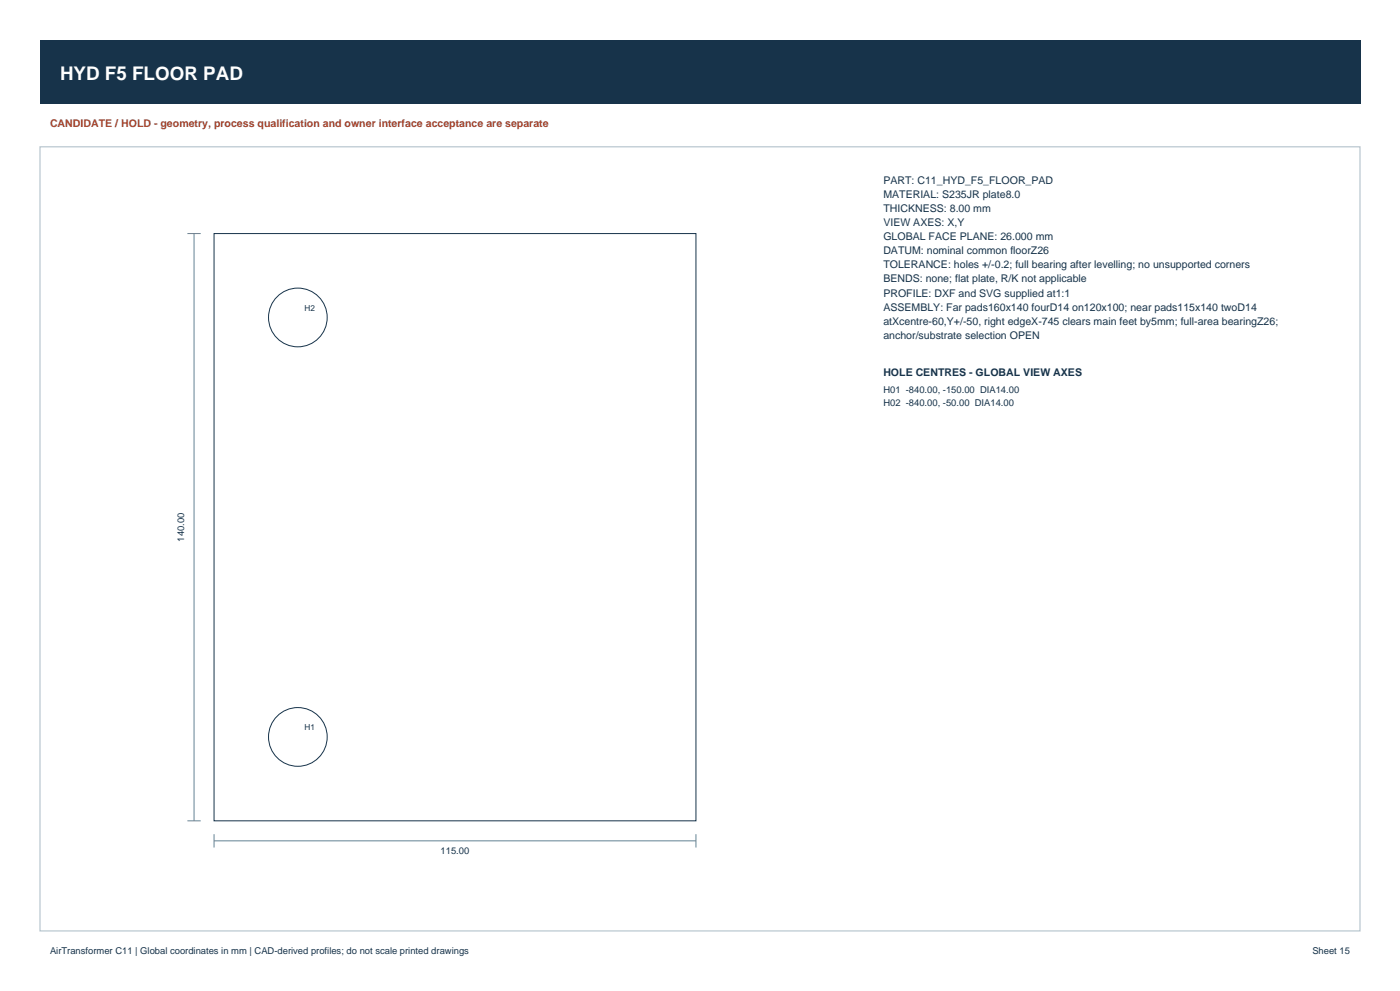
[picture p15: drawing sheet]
<svg xmlns="http://www.w3.org/2000/svg" width="420mm" height="297mm" viewBox="0 0 420 297" stroke-linecap="round" stroke-linejoin="round" font-family="sans-serif">
<defs><g id="words">
<text font-size="5.6" fill="#fff" x="18" y="24">HYD F5 FLOOR PAD</text>
<text font-size="3.2" fill="#a64027" x="15" y="38">CANDIDATE / HOLD - geometry, process qualification and owner interface acceptance are separate</text>
<g font-size="3.2" fill="#17334a">
<text x="265" y="55">PART: C11_HYD_F5_FLOOR_PAD</text>
<text x="265" y="59.2">MATERIAL: S235JR plate8.0</text>
<text x="265" y="63.5">THICKNESS: 8.00 mm</text>
<text x="265" y="67.7">VIEW AXES: X,Y</text>
<text x="265" y="71.9">GLOBAL FACE PLANE: 26.000 mm</text>
<text x="265" y="76.2">DATUM: nominal common floorZ26</text>
<text x="265" y="80.4">TOLERANCE: holes +/-0.2; full bearing after levelling; no unsupported corners</text>
<text x="265" y="84.6">BENDS: none; flat plate, R/K not applicable</text>
<text x="265" y="88.9">PROFILE: DXF and SVG supplied at1:1</text>
<text x="265" y="93.1">ASSEMBLY: Far pads160x140 fourD14 on120x100; near pads115x140 twoD14</text>
<text x="265" y="97.3">atXcentre-60,Y+/-50, right edgeX-745 clears main feet by5mm; full-area bearingZ26;</text>
<text x="265" y="101.6">anchor/substrate selection OPEN</text>
<text x="265" y="112.8">HOLE CENTRES - GLOBAL VIEW AXES</text>
</g>
<g font-size="2.8" fill="#17334a">
<text x="265" y="117.8">H01 -840.00, -150.00 DIA14.00</text>
<text x="265" y="121.8">H02 -840.00, -50.00 DIA14.00</text>
<text x="55.2" y="162.3" transform="rotate(-90 55.2 162.3)">140.00</text>
<text x="132.2" y="256">115.00</text>
<text x="15" y="286">AirTransformer C11 | Global coordinates in mm | CAD-derived profiles; do not scale printed drawings</text>
<text x="393.7" y="286">Sheet 15</text>
</g>
<g font-size="2.5" fill="#17334a">
<text x="91.4" y="93.1">H2</text>
<text x="91.4" y="218.9">H1</text>
</g>
</g></defs>
<path d="M12 12h396v19h-396z" fill-rule="evenodd" fill="#17334a"/>
<path d="M12 44h396v235h-396z" fill="none" stroke="#b6c5ce" stroke-width=".35"/>
<g fill="none" stroke="#17334a" stroke-width=".3">
<path d="M64.2 70h144.6v176h-144.6z"/>
<circle cx="89.4" cy="95.1" r="8.8"/>
<circle cx="89.4" cy="220.9" r="8.8"/>
</g>
<path d="M56.2 70h4M58.2 70v176M56.2 246h4M64.2 252h144.6M64.2 250v4M208.8 250v4" fill="none" stroke="#638394" stroke-width=".3"/>
<use href="#words"/>
</svg>
